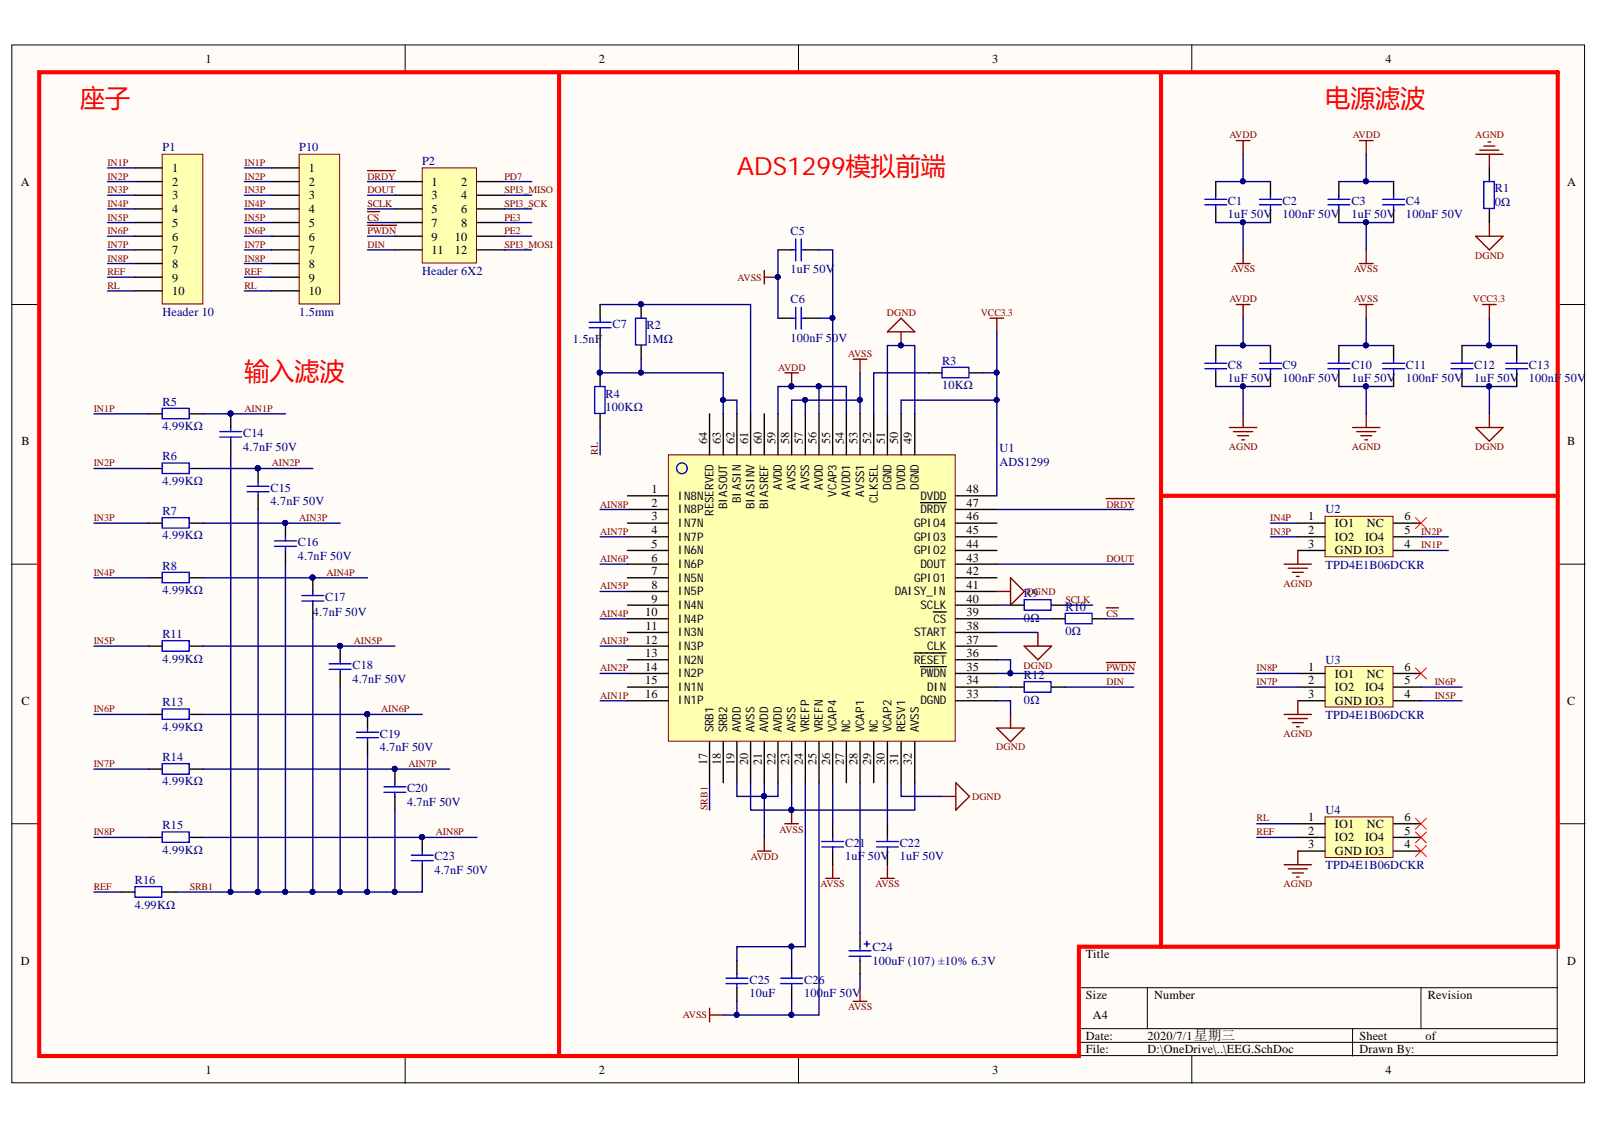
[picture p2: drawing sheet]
<svg xmlns="http://www.w3.org/2000/svg" width="297mm" height="210mm" viewBox="0 0 297 210" stroke-linecap="round" stroke-linejoin="round" font-family="sans-serif">
<defs><g id="words">
<g font-size="4.6" fill="#f00">
<text x="14.9" y="19.9">座子</text>
<text x="246.2" y="19.9">电源滤波</text>
<text x="136.9" y="32.5">ADS1299模拟前端</text>
<text x="45.4" y="70.6">输入滤波</text>
</g>
<g font-size="2.3">
<text x="38.1" y="11.7">1</text>
<text x="111.2" y="11.7">2</text>
<text x="184.3" y="11.7">3</text>
<text x="257.4" y="11.7">4</text>
<text x="3.9" y="34.5">A</text>
<text x="32" y="31.9">1</text>
<text x="32" y="34.5">2</text>
<text x="57.3" y="31.9">1</text>
<text x="57.3" y="34.5">2</text>
<text x="80.2" y="34.5">1</text>
<text x="85.7" y="34.5">2</text>
<text x="291.1" y="34.5">A</text>
<text x="32" y="37">3</text>
<text x="32" y="39.5">4</text>
<text x="57.3" y="37">3</text>
<text x="57.3" y="39.5">4</text>
<text x="80.2" y="37">3</text>
<text x="80.2" y="39.5">5</text>
<text x="85.7" y="37">4</text>
<text x="85.7" y="39.5">6</text>
<text x="32" y="42.1">5</text>
<text x="32" y="44.7">6</text>
<text x="32" y="47.2">7</text>
<text x="57.3" y="42.1">5</text>
<text x="57.3" y="44.7">6</text>
<text x="57.3" y="47.2">7</text>
<text x="80.2" y="42.1">7</text>
<text x="80.2" y="44.7">9</text>
<text x="80.2" y="47.2">11</text>
<text x="84.5" y="44.7">10</text>
<text x="84.5" y="47.2">12</text>
<text x="85.7" y="42.1">8</text>
<text x="32" y="49.8">8</text>
<text x="32" y="52.3">9</text>
<text x="57.3" y="49.8">8</text>
<text x="57.3" y="52.3">9</text>
<text x="32" y="54.8">10</text>
<text x="57.3" y="54.8">10</text>
<text x="4" y="82.7">B</text>
<text x="131.4" y="82.5" transform="rotate(-90 131.4 82.5)">64</text>
<text x="133.9" y="82.5" transform="rotate(-90 133.9 82.5)">63</text>
<text x="136.4" y="82.5" transform="rotate(-90 136.4 82.5)">62</text>
<text x="139" y="82.5" transform="rotate(-90 139 82.5)">61</text>
<text x="141.5" y="82.5" transform="rotate(-90 141.5 82.5)">60</text>
<text x="144" y="82.5" transform="rotate(-90 144 82.5)">59</text>
<text x="146.6" y="82.5" transform="rotate(-90 146.6 82.5)">58</text>
<text x="149.1" y="82.5" transform="rotate(-90 149.1 82.5)">57</text>
<text x="151.7" y="82.5" transform="rotate(-90 151.7 82.5)">56</text>
<text x="154.2" y="82.5" transform="rotate(-90 154.2 82.5)">55</text>
<text x="156.7" y="82.5" transform="rotate(-90 156.7 82.5)">54</text>
<text x="159.3" y="82.5" transform="rotate(-90 159.3 82.5)">53</text>
<text x="161.8" y="82.5" transform="rotate(-90 161.8 82.5)">52</text>
<text x="164.3" y="82.5" transform="rotate(-90 164.3 82.5)">51</text>
<text x="166.9" y="82.5" transform="rotate(-90 166.9 82.5)">50</text>
<text x="169.4" y="82.5" transform="rotate(-90 169.4 82.5)">49</text>
<text x="291.1" y="82.7">B</text>
<text x="121" y="91.6">1</text>
<text x="121" y="94.1">2</text>
<text x="179.6" y="94.1">47</text>
<text x="179.6" y="91.6">48</text>
<text x="121" y="96.6">3</text>
<text x="121" y="99.2">4</text>
<text x="121" y="101.7">5</text>
<text x="179.6" y="101.7">44</text>
<text x="179.6" y="99.2">45</text>
<text x="179.6" y="96.6">46</text>
<text x="243" y="96.6">1</text>
<text x="243" y="99.2">2</text>
<text x="243" y="101.7">3</text>
<text x="248" y="97.9">IO1</text>
<text x="248" y="100.4">IO2</text>
<text x="253.6" y="100.4">IO4</text>
<text x="253.9" y="97.9">NC</text>
<text x="260.9" y="101.7">4</text>
<text x="260.9" y="99.2">5</text>
<text x="260.9" y="96.6">6</text>
<text x="121" y="104.3">6</text>
<text x="121" y="106.9">7</text>
<text x="179.6" y="106.9">42</text>
<text x="179.6" y="104.3">43</text>
<text x="248" y="103">GND IO3</text>
<text x="121" y="109.4">8</text>
<text x="121" y="111.9">9</text>
<text x="179.6" y="111.9">40</text>
<text x="179.6" y="109.4">41</text>
<text x="119.9" y="114.5">10</text>
<text x="119.9" y="119.5">12</text>
<text x="119.9" y="117">11</text>
<text x="179.6" y="119.5">37</text>
<text x="179.6" y="117">38</text>
<text x="179.6" y="114.5">39</text>
<text x="119.9" y="122.1">13</text>
<text x="119.9" y="124.6">14</text>
<text x="179.6" y="124.6">35</text>
<text x="179.6" y="122.1">36</text>
<text x="243" y="124.6">1</text>
<text x="248" y="125.9">IO1</text>
<text x="253.9" y="125.9">NC</text>
<text x="260.9" y="124.6">6</text>
<text x="4" y="130.9">C</text>
<text x="119.9" y="127.1">15</text>
<text x="119.9" y="129.7">16</text>
<text x="179.6" y="129.7">33</text>
<text x="179.6" y="127.1">34</text>
<text x="243" y="127.1">2</text>
<text x="243" y="129.7">3</text>
<text x="248" y="128.4">IO2</text>
<text x="248" y="130.9">GND IO3</text>
<text x="253.6" y="128.4">IO4</text>
<text x="260.9" y="129.7">4</text>
<text x="260.9" y="127.1">5</text>
<text x="291.1" y="130.9">C</text>
<text x="131.4" y="142.1" transform="rotate(-90 131.4 142.1)">17</text>
<text x="133.9" y="142.1" transform="rotate(-90 133.9 142.1)">18</text>
<text x="136.4" y="142.1" transform="rotate(-90 136.4 142.1)">19</text>
<text x="139" y="142.1" transform="rotate(-90 139 142.1)">20</text>
<text x="141.5" y="142.1" transform="rotate(-90 141.5 142.1)">21</text>
<text x="144" y="142.1" transform="rotate(-90 144 142.1)">22</text>
<text x="146.6" y="142.1" transform="rotate(-90 146.6 142.1)">23</text>
<text x="149.1" y="142.1" transform="rotate(-90 149.1 142.1)">24</text>
<text x="151.7" y="142.1" transform="rotate(-90 151.7 142.1)">25</text>
<text x="154.2" y="142.1" transform="rotate(-90 154.2 142.1)">26</text>
<text x="156.7" y="142.1" transform="rotate(-90 156.7 142.1)">27</text>
<text x="159.3" y="142.1" transform="rotate(-90 159.3 142.1)">28</text>
<text x="161.8" y="142.1" transform="rotate(-90 161.8 142.1)">29</text>
<text x="164.3" y="142.1" transform="rotate(-90 164.3 142.1)">30</text>
<text x="166.9" y="142.1" transform="rotate(-90 166.9 142.1)">31</text>
<text x="169.4" y="142.1" transform="rotate(-90 169.4 142.1)">32</text>
<text x="243" y="152.5">1</text>
<text x="243" y="155">2</text>
<text x="248" y="153.8">IO1</text>
<text x="253.9" y="153.8">NC</text>
<text x="260.9" y="155">5</text>
<text x="260.9" y="152.5">6</text>
<text x="243" y="157.6">3</text>
<text x="248" y="156.3">IO2</text>
<text x="248" y="158.8">GND IO3</text>
<text x="253.6" y="156.3">IO4</text>
<text x="260.9" y="157.6">4</text>
<text x="3.9" y="179.2">D</text>
<text x="201.7" y="177.9">Title</text>
<text x="291.1" y="179.2">D</text>
<text x="201.7" y="185.5">Size</text>
<text x="214.4" y="185.5">Number</text>
<text x="265.2" y="185.5">Revision</text>
<text x="203" y="189.3">A4</text>
<text x="201.7" y="193.1">Date:</text>
<text x="201.7" y="195.7">File:</text>
<text x="213.1" y="193.1">2020/7/1星期三</text>
<text x="213.1" y="195.7">D:\OneDrive\..\EEG.SchDoc</text>
<text x="252.6" y="193.1">Sheet</text>
<text x="252.6" y="195.7">Drawn By:</text>
<text x="264.8" y="193.1">of</text>
<text x="38.1" y="199.5">1</text>
<text x="111.2" y="199.5">2</text>
<text x="184.3" y="199.5">3</text>
<text x="257.4" y="199.5">4</text>
</g>
<g font-size="2.3" fill="#000080">
<text x="30.2" y="28.1">P1</text>
<text x="55.6" y="28.1">P10</text>
<text x="78.4" y="30.7">P2</text>
<text x="277.7" y="35.7">R1</text>
<text x="228.1" y="38">C1</text>
<text x="228.1" y="40.6">1uF 50V</text>
<text x="238.3" y="38">C2</text>
<text x="238.3" y="40.6">100nF 50V</text>
<text x="251" y="38">C3</text>
<text x="251" y="40.6">1uF 50V</text>
<text x="261.2" y="38">C4</text>
<text x="261.2" y="40.6">100nF 50V</text>
<text x="277.7" y="38.3">0Ω</text>
<text x="146.8" y="43.7">C5</text>
<text x="78.4" y="51">Header 6X2</text>
<text x="146.8" y="50.8">1uF 50V</text>
<text x="30.2" y="58.6">Header 10</text>
<text x="55.6" y="58.6">1.5mm</text>
<text x="146.8" y="56.4">C6</text>
<text x="106.4" y="63.7">1.5nF</text>
<text x="113.8" y="60.9">C7</text>
<text x="120.1" y="61.2">R2</text>
<text x="120.1" y="63.7">1MΩ</text>
<text x="146.8" y="63.4">100nF 50V</text>
<text x="175" y="67.8">R3</text>
<text x="228.1" y="68.5">C8</text>
<text x="228.1" y="71.1">1uF 50V</text>
<text x="238.3" y="68.5">C9</text>
<text x="238.3" y="71.1">100nF 50V</text>
<text x="251" y="68.5">C10</text>
<text x="251" y="71.1">1uF 50V</text>
<text x="261.2" y="68.5">C11</text>
<text x="261.2" y="71.1">100nF 50V</text>
<text x="273.9" y="68.5">C12</text>
<text x="273.9" y="71.1">1uF 50V</text>
<text x="284" y="68.5">C13</text>
<text x="284" y="71.1">100nF 50V</text>
<text x="30.2" y="75.4">R5</text>
<text x="112.5" y="73.8">R4</text>
<text x="112.5" y="76.4">100KΩ</text>
<text x="175" y="72.3">10KΩ</text>
<text x="30.2" y="79.9">4.99KΩ</text>
<text x="45.2" y="81.2">C14</text>
<text x="45.2" y="83.7">4.7nF 50V</text>
<text x="185.7" y="84">U1</text>
<text x="30.2" y="85.5">R6</text>
<text x="185.7" y="86.5">ADS1299</text>
<text x="30.2" y="90.1">4.99KΩ</text>
<text x="30.2" y="95.6">R7</text>
<text x="50.2" y="91.3">C15</text>
<text x="50.2" y="93.9">4.7nF 50V</text>
<text x="246.2" y="95.4">U2</text>
<text x="30.2" y="100.2">4.99KΩ</text>
<text x="55.3" y="101.5">C16</text>
<text x="30.2" y="105.9">R8</text>
<text x="55.3" y="104.1">4.7nF 50V</text>
<text x="246.2" y="105.6">TPD4E1B06DCKR</text>
<text x="30.2" y="110.4">4.99KΩ</text>
<text x="60.4" y="111.7">C17</text>
<text x="190.2" y="110.9">R9</text>
<text x="197.9" y="113.5">R10</text>
<text x="30.2" y="118.5">R11</text>
<text x="58.1" y="114.5">4.7nF 50V</text>
<text x="190.2" y="115.5">0Ω</text>
<text x="197.9" y="118">0Ω</text>
<text x="30.2" y="123.1">4.99KΩ</text>
<text x="65.5" y="124.4">C18</text>
<text x="246.2" y="123.3">U3</text>
<text x="30.2" y="131.2">R13</text>
<text x="65.5" y="126.9">4.7nF 50V</text>
<text x="190.2" y="126.1">R12</text>
<text x="190.2" y="130.7">0Ω</text>
<text x="30.2" y="135.8">4.99KΩ</text>
<text x="70.5" y="137">C19</text>
<text x="246.2" y="133.5">TPD4E1B06DCKR</text>
<text x="30.2" y="141.3">R14</text>
<text x="70.5" y="139.6">4.7nF 50V</text>
<text x="30.2" y="145.9">4.99KΩ</text>
<text x="75.6" y="147.2">C20</text>
<text x="75.6" y="149.7">4.7nF 50V</text>
<text x="30.2" y="154">R15</text>
<text x="246.2" y="151.2">U4</text>
<text x="30.2" y="158.6">4.99KΩ</text>
<text x="80.7" y="159.8">C23</text>
<text x="157" y="157.3">C21</text>
<text x="157" y="159.8">1uF 50V</text>
<text x="167.1" y="157.3">C22</text>
<text x="167.1" y="159.8">1uF 50V</text>
<text x="246.2" y="161.4">TPD4E1B06DCKR</text>
<text x="25" y="164.2">R16</text>
<text x="80.7" y="162.4">4.7nF 50V</text>
<text x="25" y="168.8">4.99KΩ</text>
<text x="162.1" y="176.7">C24</text>
<text x="162.1" y="179.2">100uF (107) ±10% 6.3V</text>
<text x="139.2" y="182.7">C25</text>
<text x="139.2" y="185.3">10uF</text>
<text x="149.4" y="182.7">C26</text>
<text x="149.4" y="185.3">100nF 50V</text>
</g>
<g font-size="2.2">
<text x="125.9" y="92.8">IN8N</text>
<text x="125.9" y="95.4">IN8P</text>
<text x="132.5" y="95.8" transform="rotate(-90 132.5 95.8)">RESERVED</text>
<text x="135.1" y="94.6" transform="rotate(-90 135.1 94.6)">BIASOUT</text>
<text x="137.6" y="93.4" transform="rotate(-90 137.6 93.4)">BIASIN</text>
<text x="140.2" y="94.6" transform="rotate(-90 140.2 94.6)">BIASINV</text>
<text x="142.7" y="94.6" transform="rotate(-90 142.7 94.6)">BIASREF</text>
<text x="145.2" y="91.1" transform="rotate(-90 145.2 91.1)">AVDD</text>
<text x="147.8" y="91.1" transform="rotate(-90 147.8 91.1)">AVSS</text>
<text x="150.3" y="91.1" transform="rotate(-90 150.3 91.1)">AVSS</text>
<text x="152.8" y="91.1" transform="rotate(-90 152.8 91.1)">AVDD</text>
<text x="155.4" y="92.3" transform="rotate(-90 155.4 92.3)">VCAP3</text>
<text x="157.9" y="92.3" transform="rotate(-90 157.9 92.3)">AVDD1</text>
<text x="160.5" y="92.3" transform="rotate(-90 160.5 92.3)">AVSS1</text>
<text x="163.1" y="93.4" transform="rotate(-90 163.1 93.4)">CLKSEL</text>
<text x="165.6" y="91.1" transform="rotate(-90 165.6 91.1)">DGND</text>
<text x="168.1" y="91.1" transform="rotate(-90 168.1 91.1)">DVDD</text>
<text x="170.7" y="91.1" transform="rotate(-90 170.7 91.1)">DGND</text>
<text x="171" y="95.4">DRDY</text>
<text x="171" y="92.8">DVDD</text>
<text x="125.9" y="97.9">IN7N</text>
<text x="125.9" y="100.4">IN7P</text>
<text x="169.8" y="100.4">GPIO3</text>
<text x="169.8" y="97.9">GPIO4</text>
<text x="125.9" y="103">IN6N</text>
<text x="125.9" y="105.5">IN6P</text>
<text x="169.8" y="103">GPIO2</text>
<text x="171" y="105.5">DOUT</text>
<text x="125.9" y="108.1">IN5N</text>
<text x="125.9" y="110.6">IN5P</text>
<text x="125.9" y="113.1">IN4N</text>
<text x="166.2" y="110.6">DAISY_IN</text>
<text x="169.8" y="108.1">GPIO1</text>
<text x="171" y="113.1">SCLK</text>
<text x="125.9" y="115.7">IN4P</text>
<text x="125.9" y="118.2">IN3N</text>
<text x="169.8" y="118.2">START</text>
<text x="173.4" y="115.7">CS</text>
<text x="125.9" y="120.7">IN3P</text>
<text x="125.9" y="123.3">IN2N</text>
<text x="125.9" y="125.8">IN2P</text>
<text x="169.8" y="123.3">RESET</text>
<text x="171" y="125.8">PWDN</text>
<text x="172.2" y="120.7">CLK</text>
<text x="125.9" y="128.3">IN1N</text>
<text x="125.9" y="130.9">IN1P</text>
<text x="171" y="130.9">DGND</text>
<text x="172.2" y="128.3">DIN</text>
<text x="132.5" y="136" transform="rotate(-90 132.5 136)">SRB1</text>
<text x="135.1" y="136" transform="rotate(-90 135.1 136)">SRB2</text>
<text x="137.6" y="136" transform="rotate(-90 137.6 136)">AVDD</text>
<text x="140.2" y="136" transform="rotate(-90 140.2 136)">AVSS</text>
<text x="142.7" y="136" transform="rotate(-90 142.7 136)">AVDD</text>
<text x="145.2" y="136" transform="rotate(-90 145.2 136)">AVDD</text>
<text x="147.8" y="136" transform="rotate(-90 147.8 136)">AVSS</text>
<text x="150.3" y="136" transform="rotate(-90 150.3 136)">VREFP</text>
<text x="152.8" y="136" transform="rotate(-90 152.8 136)">VREFN</text>
<text x="155.4" y="136" transform="rotate(-90 155.4 136)">VCAP4</text>
<text x="157.9" y="136" transform="rotate(-90 157.9 136)">NC</text>
<text x="160.5" y="136" transform="rotate(-90 160.5 136)">VCAP1</text>
<text x="163.1" y="136" transform="rotate(-90 163.1 136)">NC</text>
<text x="165.6" y="136" transform="rotate(-90 165.6 136)">VCAP2</text>
<text x="168.1" y="136" transform="rotate(-90 168.1 136)">RESV1</text>
<text x="170.7" y="136" transform="rotate(-90 170.7 136)">AVSS</text>
</g>
<g font-size="1.9" fill="#800000">
<text x="228.4" y="25.7">AVDD</text>
<text x="251.3" y="25.7">AVDD</text>
<text x="274" y="25.7">AGND</text>
<text x="20" y="30.8">IN1P</text>
<text x="20" y="33.4">IN2P</text>
<text x="20" y="35.9">IN3P</text>
<text x="45.4" y="30.8">IN1P</text>
<text x="45.4" y="33.4">IN2P</text>
<text x="45.4" y="35.9">IN3P</text>
<text x="68.3" y="33.4">DRDY</text>
<text x="68.3" y="35.9">DOUT</text>
<text x="93.7" y="33.4">PD7</text>
<text x="93.7" y="35.9">SPI3_MISO</text>
<text x="20" y="38.4">IN4P</text>
<text x="20" y="41">IN5P</text>
<text x="45.4" y="38.4">IN4P</text>
<text x="45.4" y="41">IN5P</text>
<text x="68.3" y="38.4">SCLK</text>
<text x="68.3" y="41">CS</text>
<text x="93.7" y="38.4">SPI3_SCK</text>
<text x="93.7" y="41">PE3</text>
<text x="20" y="43.5">IN6P</text>
<text x="20" y="46">IN7P</text>
<text x="45.4" y="43.5">IN6P</text>
<text x="45.4" y="46">IN7P</text>
<text x="68.3" y="46">DIN</text>
<text x="68.3" y="43.5">PWDN</text>
<text x="93.7" y="46">SPI3_MOSI</text>
<text x="93.7" y="43.5">PE2</text>
<text x="20" y="53.6">RL</text>
<text x="20" y="48.6">IN8P</text>
<text x="20" y="51.1">REF</text>
<text x="45.4" y="53.6">RL</text>
<text x="45.4" y="48.6">IN8P</text>
<text x="45.4" y="51.1">REF</text>
<text x="137" y="52.1">AVSS</text>
<text x="228.7" y="50.6">AVSS</text>
<text x="251.5" y="50.6">AVSS</text>
<text x="274" y="48.1">DGND</text>
<text x="164.8" y="58.7">DGND</text>
<text x="182.2" y="58.7">VCC3.3</text>
<text x="228.4" y="56.2">AVDD</text>
<text x="251.5" y="56.2">AVSS</text>
<text x="273.6" y="56.2">VCC3.3</text>
<text x="144.5" y="68.9">AVDD</text>
<text x="157.6" y="66.3">AVSS</text>
<text x="17.4" y="76.5">IN1P</text>
<text x="45.4" y="76.5">AIN1P</text>
<text x="228.3" y="83.6">AGND</text>
<text x="251.1" y="83.6">AGND</text>
<text x="274" y="83.6">DGND</text>
<text x="17.4" y="86.6">IN2P</text>
<text x="50.5" y="86.6">AIN2P</text>
<text x="111.1" y="84.5" transform="rotate(-90 111.1 84.5)">RL</text>
<text x="111.5" y="94.3">AIN8P</text>
<text x="205.5" y="94.3">DRDY</text>
<text x="17.4" y="96.8">IN3P</text>
<text x="55.6" y="96.8">AIN3P</text>
<text x="111.5" y="99.4">AIN7P</text>
<text x="236" y="96.8">IN4P</text>
<text x="236" y="99.4">IN3P</text>
<text x="264" y="101.9">IN1P</text>
<text x="264" y="99.4">IN2P</text>
<text x="17.4" y="107">IN4P</text>
<text x="60.6" y="107">AIN4P</text>
<text x="111.5" y="104.4">AIN6P</text>
<text x="205.5" y="104.4">DOUT</text>
<text x="111.5" y="109.5">AIN5P</text>
<text x="190.7" y="110.5">DGND</text>
<text x="197.9" y="112">SCLK</text>
<text x="238.4" y="109">AGND</text>
<text x="17.4" y="119.6">IN5P</text>
<text x="65.7" y="119.6">AIN5P</text>
<text x="111.5" y="119.6">AIN3P</text>
<text x="111.5" y="114.6">AIN4P</text>
<text x="205.5" y="114.6">CS</text>
<text x="111.5" y="124.7">AIN2P</text>
<text x="190.1" y="124.2">DGND</text>
<text x="205.5" y="124.7">PWDN</text>
<text x="233.4" y="124.7">IN8P</text>
<text x="111.5" y="129.8">AIN1P</text>
<text x="205.5" y="127.2">DIN</text>
<text x="233.4" y="127.2">IN7P</text>
<text x="266.5" y="129.8">IN5P</text>
<text x="266.5" y="127.2">IN6P</text>
<text x="17.4" y="132.3">IN6P</text>
<text x="70.8" y="132.3">AIN6P</text>
<text x="238.4" y="136.9">AGND</text>
<text x="17.4" y="142.4">IN7P</text>
<text x="75.9" y="142.4">AIN7P</text>
<text x="185.1" y="139.4">DGND</text>
<text x="180.6" y="148.5">DGND</text>
<text x="17.4" y="155.2">IN8P</text>
<text x="80.9" y="155.2">AIN8P</text>
<text x="131.4" y="150.5" transform="rotate(-90 131.4 150.5)">SRB1</text>
<text x="144.8" y="154.7">AVSS</text>
<text x="233.4" y="152.6">RL</text>
<text x="233.4" y="155.2">REF</text>
<text x="139.5" y="159.8">AVDD</text>
<text x="17.4" y="165.3">REF</text>
<text x="35.3" y="165.3">SRB1</text>
<text x="152.4" y="164.8">AVSS</text>
<text x="162.6" y="164.8">AVSS</text>
<text x="238.4" y="164.8">AGND</text>
<text x="126.9" y="189.2">AVSS</text>
<text x="157.6" y="187.6">AVSS</text>
</g>
</g></defs>
<g fill="#fffcf8" stroke="#000" stroke-width=".19">
<path d="M2.2 8.3h292.2v192.8h-292.2z"/>
<path d="M7.3 13.4h282v182.7h-282z"/>
</g>
<g fill="none" stroke="#000" stroke-width=".19">
<path d="M75.3 8.3v5.1M148.3 8.3v5.1M221.4 8.3v5.1M2.2 56.6h5.1M289.4 56.6h5.1M2.2 104.8h5.1M289.4 104.8h5.1M2.2 153h5.1M289.4 153h5.1M289.4 175.9h-89v20.3M75.3 196.2v5M148.3 196.2v5"/>
<path d="M200.4 183.5h89M200.4 191.1h89M200.4 193.6h89M213.1 183.5v7.6M221.4 196.2v5M251.3 191.1v5.1M264 183.5v7.6"/>
</g>
<g fill="none" stroke="#800000" stroke-width=".25">
<path d="M229.7 26.1h2.5M230.9 26.1v2.6M252.5 26.1h2.6M253.8 26.1v2.6M142 50.2v2.6M142 51.5h2.5M229.7 49h2.5M229.7 56.6h2.5M230.9 46.4v2.6M230.9 56.6v2.5M252.5 49h2.6M253.8 46.4v2.6"/>
<path d="M145.8 69.3h2.5M147.1 69.3v2.5M158.5 66.7h2.5M159.8 66.7v2.6M164.8 61.6l2.6-2.5 2.5 2.5zM167.4 61.6v2.6M228.4 79.4h5.1M230.9 76.9v2.5M274.1 79.4h5.1l-2.5 2.5zM276.7 76.9v2.5M205.5 92.6h5.2M229.1 80.2h3.6"/>
<path d="M229.9 80.9h2M230.7 81.7h.5M192.8 117.5v2.5M185.2 135.2h5.1l-2.6 2.6zM187.7 132.7v2.5M190.3 120h5l-2.5 2.6zM205.5 123.1h5.4M140.7 158.1h2.5M142 155.6v2.5M145.8 153h2.5M147.1 150.5v2.5M175 147.9h2.6"/>
<path d="M177.6 145.4l2.5 2.5-2.5 2.6zM153.4 163.2h2.6M154.7 160.6v2.6M163.6 163.2h2.5M164.8 160.6v2.6M131.8 187.3v2.5M131.8 188.5h2.6M158.5 186h2.5M159.8 183.5v2.5"/>
</g>
<g fill="#000080" stroke="#000080" stroke-width=".19">
<circle cx="147" cy="71.8" r=".46"/>
<circle cx="144.5" cy="51.4" r=".46"/>
<circle cx="167.3" cy="64.1" r=".46"/>
<circle cx="147" cy="150.4" r=".46"/>
<circle cx="47.9" cy="87" r=".47"/>
<circle cx="42.8" cy="76.8" r=".46"/>
<circle cx="53" cy="97.1" r=".46"/>
<circle cx="58.1" cy="107.3" r=".46"/>
<circle cx="63.1" cy="120" r=".46"/>
<circle cx="68.2" cy="132.7" r=".47"/>
<circle cx="78.4" cy="155.5" r=".46"/>
</g>
<g fill="none" stroke="#000" stroke-width=".25">
<path d="M27.6 76.9h2.6M35.2 76.9h2.6M42.9 76.9v2.5M172.5 69.3h2.5M180.1 69.3h2.5M27.6 87h2.6M27.6 97.2h2.6M35.2 87h2.6M35.2 97.2h2.6M42.9 81.9v2.6M47.9 87v2.6M47.9 92.1v2.5"/>
<path d="M53 97.2v2.5M27.6 107.3h2.6M35.2 107.3h2.6M53 102.3v2.5M58.1 107.3v2.6M58.1 112.4v2.5M27.6 120h2.6M27.6 132.7h2.6M35.2 120h2.6M35.2 132.7h2.6M63.2 120v2.6M63.2 125.1v2.5"/>
<path d="M68.3 132.7v2.5M68.3 137.8v2.5M27.6 142.9h2.6M27.6 155.6h2.6M35.2 142.9h2.6M35.2 155.6h2.6M78.4 155.6v2.5M78.4 160.6v2.6M159.8 173.3v2.6M159.8 178.4v2.5"/>
</g>
<g fill="none" stroke="#00f" stroke-width=".25">
<path d="M30.1 75.9h5v1.9h-5zM42.9 79.4v.8M175 68.2h5v2h-5zM30.1 86h5v2h-5zM30.1 96.2h5v1.9h-5zM40.8 80.2h4.1M40.8 81.2h4.1M42.9 81.2v.7M45.9 90.3h4.1M45.9 91.3h4.1M47.9 89.6v.7M47.9 91.3v.8"/>
<path d="M53 99.7v.8M30.1 106.3h5v1.9h-5zM30.1 119h5v2h-5zM51 100.5h4.1M51 101.5h4.1M53 101.5v.8M56.1 110.6h4M56.1 111.6h4M58.1 109.9v.7M58.1 111.6v.8M30.1 131.7h5v1.9h-5zM61.2 123.3h4"/>
<path d="M61.2 124.3h4M63.2 122.6v.7M63.2 124.3v.8M66.2 136h4.1M66.2 137h4.1M68.3 135.2v.8M68.3 137v.8M30.1 141.8h5v2h-5zM30.1 154.5h5v2h-5zM76.4 158.9h4.1M76.4 159.9h4.1M78.4 158.1v.8"/>
<path d="M78.4 159.9v.7M157.7 176.6h4.1M157.7 177.6h4.1M159.8 175.9v.7M159.8 177.6v.8M160.5 175.3h1M161 174.8v1.1"/>
</g>
<path d="M124.2 84.5h53.3v53.2h-53.3z" fill="#ffffb0" stroke="#800000" stroke-width=".19"/>
<g fill="none" stroke="#000" stroke-width=".25">
<path d="M225.8 33.7v2.6M225.8 38.8v2.5M236 33.7v2.6M236 38.8v2.5M248.7 33.7v2.6M248.7 38.8v2.5M258.9 33.7v2.6M258.9 38.8v2.5M276.7 31.2v2.5M276.7 38.8v2.5M111.5 56.6v2.5M119.1 56.6v2.5"/>
<path d="M144.5 59.1h2.6M144.5 46.4h2.6M149.6 59.1h2.5M149.6 46.4h2.5M111.5 61.6v2.6M111.5 69.3v2.5M111.5 76.9v2.5M119.1 64.2v2.5M131.8 76.9v7.6M134.4 76.9v7.6M136.9 76.9v7.6M139.4 76.9v7.6"/>
<path d="M142 76.9v7.6M144.5 76.9v7.6M147.1 76.9v7.6M149.6 76.9v7.6M152.1 76.9v7.6M154.7 76.9v7.6M157.2 76.9v7.6M159.8 76.9v7.6M162.3 76.9v7.6M164.8 76.9v7.6M167.4 76.9v7.6M169.9 76.9v7.6"/>
<path d="M225.8 64.2v2.5M225.8 69.3v2.5M236 64.2v2.5M236 69.3v2.5M271.6 64.2v2.5M271.6 69.3v2.5M281.8 64.2v2.5M281.8 69.3v2.5M116.6 92.1h7.6M116.6 94.6h7.6M116.6 97.2h7.6M116.6 99.7h7.6"/>
<path d="M171 93.4h4.8M177.6 92.1h7.6M177.6 94.6h7.6M177.6 97.2h7.6M177.6 99.7h7.6M116.6 102.3h7.6M116.6 104.8h7.6M116.6 107.3h7.6M116.6 109.9h7.6M116.6 112.4h7.6M116.6 114.9h7.6M116.6 117.5h7.6"/>
<path d="M173.4 113.7h2.4M177.6 102.3h7.6M177.6 104.8h7.6M177.6 107.3h7.6M177.6 109.9h7.6M177.6 112.4h7.6M177.6 114.9h7.6M177.6 117.5h7.6M116.6 120h7.6M116.6 122.6h7.6M116.6 125.1h7.6M116.6 127.6h7.6"/>
<path d="M116.6 130.2h7.6M131.8 137.8v7.6M134.4 137.8v7.6M136.9 137.8v7.6M139.4 137.8v7.6M142 137.8v7.6M144.5 137.8v7.6M147.1 137.8v7.6M149.6 137.8v7.6M152.1 137.8v7.6M154.7 137.8v7.6M157.2 137.8v7.6"/>
<path d="M159.8 137.8v7.6M162.3 137.8v7.6M164.8 137.8v7.6M167.4 137.8v7.6M169.8 121.3h6M169.9 137.8v7.6M171 123.8h4.8M177.6 120h7.6M177.6 122.6h7.6M177.6 125.1h7.6M177.6 127.6h7.6M177.6 130.2h7.6"/>
<path d="M154.7 153v2.6M154.7 158.1v2.5M164.8 153v2.6M164.8 158.1v2.5M136.9 178.4v2.5M147.1 178.4v2.5M136.9 183.5v2.5M147.1 183.5v2.5"/>
</g>
<g fill="none" stroke="#00f" stroke-width=".25">
<path d="M223.8 38h4.1M223.8 37h4.1M225.8 36.3v.7M225.8 38v.8M234 38h4M234 37h4M236 36.3v.7M236 38v.8M246.7 38h4M246.7 37h4M248.7 36.3v.7M248.7 38v.8"/>
<path d="M256.8 38h4.1M256.8 37h4.1M258.9 36.3v.7M258.9 38v.8M275.7 33.7h1.9v5h-1.9zM109.4 59.9h4.1M111.5 59.1v.8M118.1 59.1h1.9v5h-1.9zM147.1 59.1h.7M147.1 46.4h.7M147.8 44.4v4M147.8 57.1v4"/>
<path d="M148.8 44.4v4M148.8 57.1v4M148.8 59.1h.8M148.8 46.4h.8M109.4 60.9h4.1M110.5 71.8h1.9v5h-1.9zM111.5 60.9v.7M223.8 68.5h4.1M223.8 67.5h4.1M225.8 66.7v.8M225.8 68.5v.8M234 68.5h4"/>
<path d="M234 67.5h4M236 66.7v.8M236 68.5v.8M269.6 68.5h4M269.6 67.5h4M271.6 66.7v.8M271.6 68.5v.8M279.7 68.5h4.1M279.7 67.5h4.1M281.8 66.7v.8M281.8 68.5v.8M152.7 157.3h4"/>
<path d="M152.7 156.3h4M154.7 155.6v.7M154.7 157.3v.8M162.8 157.3h4.1M162.8 156.3h4.1M164.8 155.6v.7M164.8 157.3v.8M134.9 182.7h4M134.9 181.7h4M136.9 180.9v.8M136.9 182.7v.8M145 182.7h4.1"/>
<path d="M145 181.7h4.1M147.1 180.9v.8M147.1 182.7v.8"/>
<circle cx="126.7" cy="87" r="1"/>
</g>
<g fill="#000080" stroke="#000080" stroke-width=".19">
<circle cx="111.4" cy="69.2" r=".46"/>
<circle cx="119.1" cy="56.5" r=".46"/>
</g>
<path d="M7.3 13.4h282.1v162.5h-89v20.3h-193.1zM103.9 13.4v182.8M215.7 13.4v162.5M215.7 92.1h73.7" fill="none" stroke="#f00" stroke-width=".76"/>
<path d="M274.1 28.7h5.1M274.9 27.9h3.6M275.7 27.1h2M276.4 26.4h.5M276.7 28.7v2.5M274.1 43.9h5.1l-2.5 2.5zM276.7 41.3v2.6" fill="none" stroke="#800000" stroke-width=".25"/>
<path d="M78.4 31.2h10.1v17.7h-10.1z" fill="#ffffb0" stroke="#800000" stroke-width=".19"/>
<g fill="none" stroke="#000" stroke-width=".25">
<path d="M73.4 33.7h5M73.4 36.3h5M73.4 38.8h5M88.6 33.7h5.1M88.6 36.3h5.1M88.6 38.8h5.1M73.4 41.3h5M73.4 43.9h5M73.4 46.4h5M88.6 41.3h5.1M88.6 43.9h5.1M88.6 46.4h5.1"/>
<path d="M248.7 64.2v2.5M248.7 69.3v2.5M258.9 64.2v2.5M258.9 69.3v2.5"/>
</g>
<path d="M68.3 31.7h5.2M68.3 41.8h5.4M252.5 56.6h2.6M253.8 56.6v2.5M251.3 79.4h5M253.8 76.9v2.5M252 80.2h3.6M252.8 80.9h2M253.5 81.7h.6" fill="none" stroke="#800000" stroke-width=".25"/>
<path d="M246.7 68.5h4M246.7 67.5h4M248.7 66.7v.8M248.7 68.5v.8M256.8 68.5h4.1M256.8 67.5h4.1M258.9 66.7v.8M258.9 68.5v.8" fill="none" stroke="#00f" stroke-width=".25"/>
<path d="M246.1 151.7h12.7v7.6h-12.7z" fill="#ffffb0" stroke="#800000" stroke-width=".19"/>
<path d="M241.1 153h5.1M241.1 155.6h5.1M241.1 158.1h5.1M258.9 153h5.1M258.9 155.6h5.1M258.9 158.1h5.1" fill="none" stroke="#000" stroke-width=".25"/>
<path d="M241.1 158.1v2.5M238.6 160.6h5M239.3 161.4h3.6M240.1 162.2h2M240.8 162.9h.5" fill="none" stroke="#800000" stroke-width=".25"/>
<path d="M246.1 123.8h12.7v7.5h-12.7z" fill="#ffffb0" stroke="#800000" stroke-width=".19"/>
<path d="M241.1 125.1h5.1M241.1 127.6h5.1M241.1 130.2h5.1M258.9 125.1h5.1M258.9 127.6h5.1M258.9 130.2h5.1" fill="none" stroke="#000" stroke-width=".25"/>
<path d="M238.6 132.7h5M239.3 133.5h3.6M240.1 134.2h2M240.8 135h.5M241.1 130.2v2.5" fill="none" stroke="#800000" stroke-width=".25"/>
<path d="M246.1 95.9h12.7v7.5h-12.7z" fill="#ffffb0" stroke="#800000" stroke-width=".19"/>
<path d="M241.1 97.2h5.1M241.1 99.7h5.1M258.9 97.2h5.1M258.9 99.7h5.1M241.1 102.3h5.1M258.9 102.3h5.1M22.5 165.7h2.6M30.2 165.7h2.5" fill="none" stroke="#000" stroke-width=".25"/>
<path d="M183.9 59.1h2.6M185.2 59.1v2.5M275.4 56.6h2.5M276.7 56.6v2.5M238.6 104.8h5M239.3 105.6h3.6M240.1 106.3h2M240.8 107.1h.5M241.1 102.3v2.5" fill="none" stroke="#800000" stroke-width=".25"/>
<path d="M262.9 96.2l2.1 2M265 96.2l-2.1 2M262.9 124.1l2.1 2M265 124.1l-2.1 2M262.9 152l2.1 2M265 152l-2.1 2" fill="none" stroke="#f00" stroke-width=".19"/>
<path d="M25.1 164.7h5v1.9h-5z" fill="none" stroke="#00f" stroke-width=".25"/>
<path d="M30.1 28.7h7.6v27.8h-7.6z" fill="#ffffb0" stroke="#800000" stroke-width=".19"/>
<g fill="none" stroke="#000" stroke-width=".25">
<path d="M25.1 31.2h5.1M25.1 33.7h5.1M25.1 36.3h5.1M25.1 38.8h5.1M25.1 41.3h5.1M25.1 43.9h5.1M25.1 46.4h5.1M25.1 49h5.1M25.1 51.5h5.1M25.1 54h5.1M187.7 112.4h2.6M195.3 112.4h2.6"/>
<path d="M195.3 114.9h2.6M203 114.9h2.5M187.7 127.6h2.6M195.3 127.6h2.6M73.4 142.9v2.5M73.4 147.9v2.6"/>
</g>
<path d="M190.3 111.4h4.9v1.9h-4.9zM197.9 113.9h5v2h-5zM190.3 126.6h4.9v2h-4.9zM71.3 146.2h4.1M71.3 147.2h4.1M73.4 145.4v.8M73.4 147.2v.7" fill="none" stroke="#00f" stroke-width=".25"/>
<path d="M68.3 39.3h2.2M185.2 109.9h2.5M187.7 107.3l2.6 2.6-2.6 2.5zM205.5 112.9h2.2" fill="none" stroke="#800000" stroke-width=".25"/>
<path d="M262.9 154.5l2.1 2.1M262.9 157.1l2.1 2M265 154.5l-2.1 2.1M265 157.1l-2.1 2" fill="none" stroke="#f00" stroke-width=".19"/>
<circle cx="73.3" cy="142.8" r=".46" fill="#000080" stroke="#000080" stroke-width=".19"/>
<path d="M55.6 28.7h7.5v27.8h-7.5z" fill="#ffffb0" stroke="#800000" stroke-width=".19"/>
<path d="M50.5 31.2h5.1M50.5 33.7h5.1M50.5 36.3h5.1M50.5 38.8h5.1M50.5 41.3h5.1M50.5 43.9h5.1M50.5 46.4h5.1M50.5 49h5.1M50.5 51.5h5.1M50.5 54h5.1" fill="none" stroke="#000" stroke-width=".25"/>
<g fill="none" stroke="#000080" stroke-width=".25">
<path d="M20 33.7h5.1M20 36.3h5.1M20 38.8h5.1M20 31.2h5.1M45.4 33.7h5.1M45.4 36.3h5.1M45.4 38.8h5.1M45.4 31.2h5.1M68.3 33.7h5.1M68.3 36.3h5.1M68.3 38.8h5.1M93.7 33.7h5.1"/>
<path d="M93.7 36.3h5.1M93.7 38.8h5.1M230.9 28.7v5h-5.1M230.9 33.7h5.1M253.8 28.7v5h-5.1M253.8 33.7h5.1M20 41.3h5.1M20 43.9h5.1M20 46.4h5.1M20 49h5.1M20 51.5h5.1M20 54h5.1"/>
<path d="M45.4 41.3h5.1M45.4 43.9h5.1M45.4 46.4h5.1M45.4 49h5.1M45.4 51.5h5.1M45.4 54h5.1M68.3 41.3h5.1M68.3 43.9h5.1M68.3 46.4h5.1M93.7 41.3h5.1M93.7 43.9h5.1M93.7 46.4h5.1"/>
<path d="M111.5 56.6h27.9v20.3M144.5 46.4v12.7M152.1 46.4h2.6v12.7h-2.6M154.7 59.1v17.8M225.8 41.3h10.2M230.9 59.1v5.1h-5.1M230.9 41.3v5.1M248.7 41.3h10.2M253.8 59.1v5.1h-5.1M253.8 41.3v5.1M276.7 59.1v5.1h-5.1M17.4 76.9h10.2"/>
<path d="M37.8 76.9h15.2M111.5 64.2v5.1h22.9v7.6M111.5 79.4v5.1M119.1 66.7v2.6M134.4 74.3h2.5v2.6M144.5 76.9v-5.1h12.7v5.1M147.1 76.9v-2.6h12.7v2.6M149.6 74.3v2.6M152.1 71.8v5.1M159.8 69.3v5M164.8 76.9v-12.7h5.1v12.7M167.4 76.9v-2.6h17.8v17.8"/>
<path d="M172.5 69.3h-10.2v7.6M182.6 69.3h2.6M185.2 61.6v12.7M225.8 71.8h10.2M230.9 64.2h5.1M230.9 71.8v5.1M248.7 71.8h10.2M253.8 71.8v5.1M253.8 64.2h5.1M271.6 71.8h10.2M276.7 64.2h5.1M276.7 71.8v5.1"/>
<path d="M17.4 87h10.2M17.4 97.2h10.2M37.8 87h20.3M37.8 97.2h25.4M42.9 84.5v81.2h5v-71.1M111.5 99.7h5.1M111.5 94.6h5.1M185.2 94.6h25.4M236 99.7h5.1M236 97.2h5.1M264 99.7h5M17.4 107.3h10.2"/>
<path d="M37.8 107.3h30.5M53 104.8v60.9h-5.1M58.1 114.9v50.8h5.1v-38.1M111.5 114.9h5.1M111.5 109.9h5.1M111.5 104.8h5.1M185.2 114.9h10.1M185.2 104.8h25.4M185.2 112.4h2.5M185.2 117.5h7.6M197.9 112.4h5.1M205.5 114.9h5.1"/>
<path d="M264 102.3h5M17.4 120h10.2M17.4 132.7h10.2M37.8 120h35.6M37.8 132.7h40.6M111.5 130.2h5.1M111.5 125.1h5.1M111.5 120h5.1M185.2 125.1h25.4M185.2 122.6h2.5v2.5M185.2 130.2h2.5v2.5M185.2 127.6h2.5"/>
<path d="M197.9 127.6h12.7M233.5 125.1h7.6M233.5 127.6h7.6M264 130.2h7.6M264 127.6h7.6M17.4 142.9h10.2M17.4 155.6h10.2M37.8 142.9h45.7M37.8 155.6h50.8M68.3 140.3v25.4h-5.1M73.4 150.5v15.2M131.8 145.4v5.1"/>
<path d="M136.9 145.4v2.5h5.1v-2.5M139.4 145.4v5.1h7.7M144.5 145.4v2.5h-2.5v7.7M147.1 145.4v5.1h22.8v-5.1M149.6 145.4v30.5h-12.7v2.5M152.1 145.4v43.1h-5v-2.5M154.7 145.4v7.6M159.8 145.4v27.9M164.8 145.4v7.6M167.4 145.4v2.5h7.6M233.5 155.6h7.6M233.5 153h7.6"/>
<path d="M17.4 165.7h5.1M32.7 165.7h10.2M53 165.7h5.1M78.4 163.2v2.5h-10.1M147.1 175.9v2.5M134.4 188.5h12.7M136.9 186v2.5M159.8 180.9v2.6"/>
</g>
<g fill="#000080" stroke="#000080" stroke-width=".19">
<circle cx="119.1" cy="69.2" r=".46"/>
<circle cx="144.5" cy="51.4" r=".46"/>
<circle cx="147" cy="150.4" r=".46"/>
<circle cx="141.9" cy="147.9" r=".46"/>
<circle cx="147" cy="175.8" r=".46"/>
<circle cx="136.8" cy="188.5" r=".46"/>
<circle cx="147" cy="71.8" r=".46"/>
<circle cx="154.6" cy="59.1" r=".46"/>
<circle cx="152.1" cy="71.8" r=".47"/>
<circle cx="149.6" cy="74.3" r=".46"/>
<circle cx="167.3" cy="64.1" r=".46"/>
<circle cx="119.1" cy="56.5" r=".46"/>
<circle cx="185.1" cy="74.3" r=".46"/>
<circle cx="147" cy="188.5" r=".46"/>
<circle cx="253.7" cy="33.7" r=".46"/>
<circle cx="253.7" cy="41.3" r=".46"/>
<circle cx="230.9" cy="64.1" r=".46"/>
<circle cx="230.9" cy="71.8" r=".46"/>
<circle cx="276.6" cy="64.1" r=".47"/>
<circle cx="276.6" cy="71.8" r=".47"/>
<circle cx="230.9" cy="33.7" r=".46"/>
<circle cx="230.9" cy="41.3" r=".46"/>
<circle cx="185.1" cy="69.2" r=".46"/>
<circle cx="159.7" cy="74.3" r=".46"/>
<circle cx="47.9" cy="87" r=".47"/>
<circle cx="42.8" cy="76.8" r=".46"/>
<circle cx="53" cy="97.1" r=".46"/>
<circle cx="58.1" cy="107.3" r=".46"/>
<circle cx="63.1" cy="120" r=".46"/>
<circle cx="68.2" cy="132.7" r=".47"/>
<circle cx="78.4" cy="155.5" r=".46"/>
<circle cx="187.7" cy="125.1" r=".46"/>
<circle cx="134.3" cy="74.3" r=".46"/>
<circle cx="111.4" cy="69.2" r=".46"/>
<circle cx="253.7" cy="64.1" r=".47"/>
<circle cx="253.7" cy="71.8" r=".47"/>
<circle cx="73.3" cy="142.8" r=".46"/>
<circle cx="53" cy="165.7" r=".46"/>
<circle cx="47.9" cy="165.7" r=".47"/>
<circle cx="73.3" cy="165.7" r=".46"/>
<circle cx="42.8" cy="165.7" r=".46"/>
<circle cx="58" cy="165.7" r=".47"/>
<circle cx="63.1" cy="165.7" r=".46"/>
<circle cx="68.2" cy="165.7" r=".47"/>
</g>
<use href="#words"/>
</svg>
